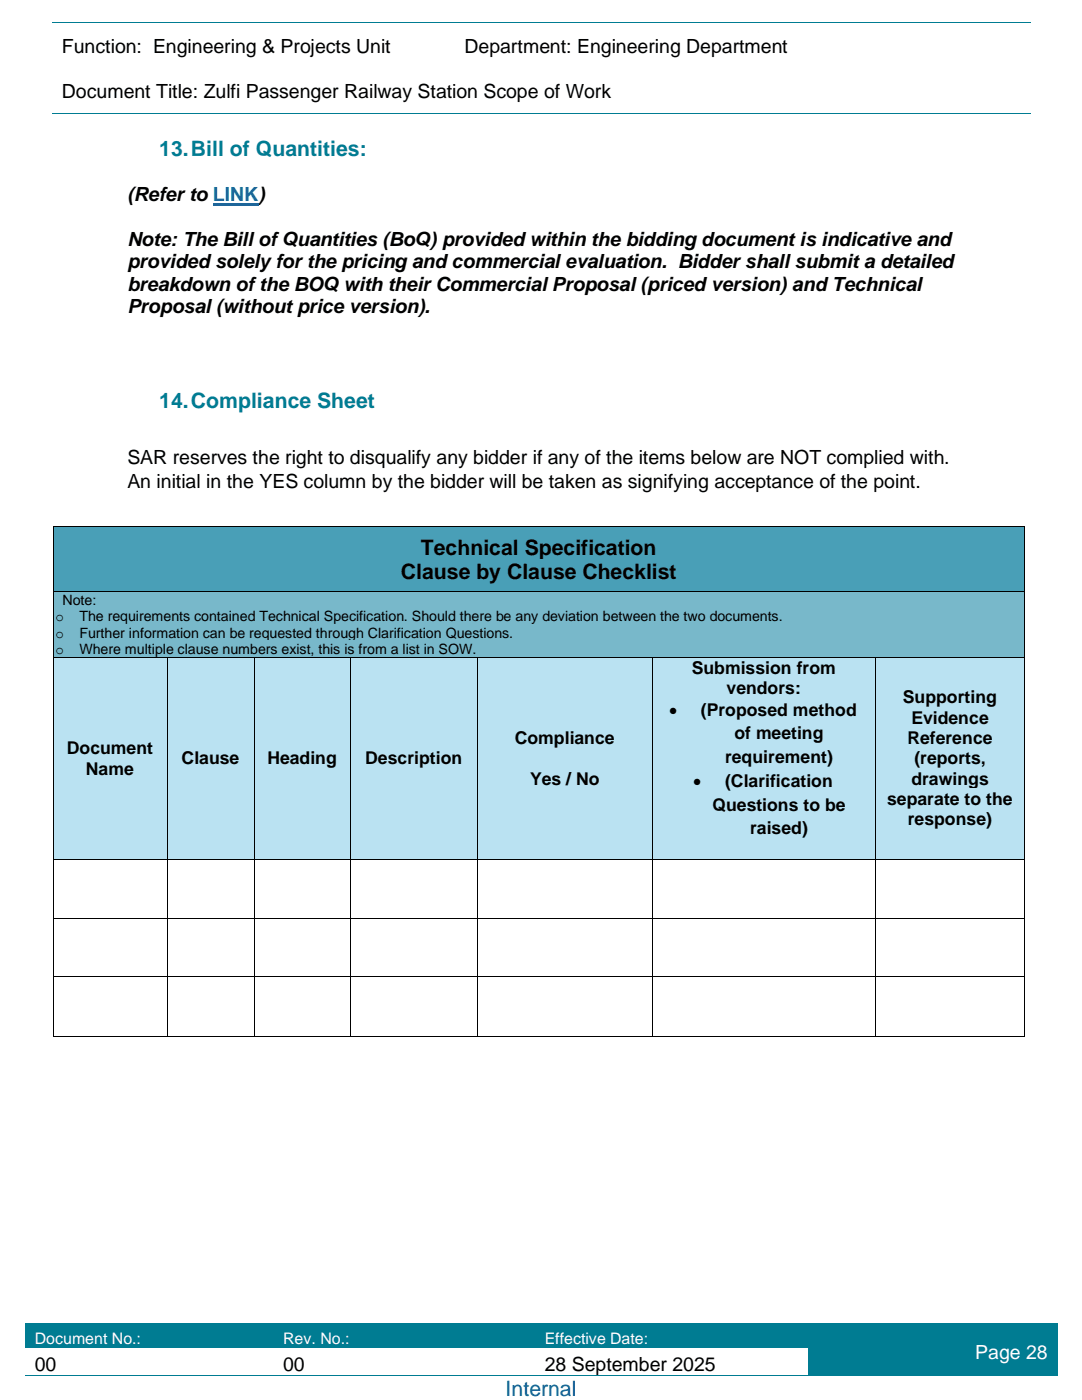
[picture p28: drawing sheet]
<svg xmlns="http://www.w3.org/2000/svg" width="216mm" height="279mm" viewBox="0 0 216 279" stroke-linecap="round" stroke-linejoin="round" font-family="sans-serif">
<defs><g id="words">
<g font-size="4.2" fill="#007c92">
<text x="31.8" y="31.2">13.Bill of Quantities:</text>
<text x="31.8" y="81.4">14.Compliance Sheet</text>
</g>
<g font-size="4.2">
<text x="84" y="110.7">Technical Specification</text>
<text x="80" y="115.5">Clause by Clause Checklist</text>
</g>
<text font-size="4.2" fill="#085393" x="100.9" y="278.6">Internal</text>
<g font-size="3.9">
<text x="12.4" y="10.5">Function: Engineering &amp; Projects Unit</text>
<text x="92.7" y="10.5">Department: Engineering Department</text>
<text x="12.4" y="19.5">Document Title: Zulfi Passenger Railway Station Scope of Work</text>
<text x="25.4" y="40.2">(Refer to LINK)</text>
<text x="25.4" y="49.1">Note: The Bill of Quantities (BoQ) provided within the bidding document is indicative and</text>
<text x="25.4" y="53.6">provided solely for the pricing and commercial evaluation. Bidder shall submit a detailed</text>
<text x="25.4" y="58">breakdown of the BOQ with their Commercial Proposal (priced version) and Technical</text>
<text x="25.4" y="62.5">Proposal (without price version).</text>
<text x="25.4" y="92.6">SAR reserves the right to disqualify any bidder if any of the items below are NOT complied with.</text>
<text x="25.4" y="97.3">An initial in the YES column by the bidder will be taken as signifying acceptance of the point.</text>
<text x="6.9" y="273.6">00</text>
<text x="56.5" y="273.6">00</text>
<text x="108.7" y="273.6">28 September 2025</text>
</g>
<text font-size="3.9" fill="#fff" x="194.6" y="271.2">Page 28</text>
<g font-size="3.5">
<text x="138" y="134.5">Submission from</text>
<text x="133.5" y="142.9">•</text>
<text x="139.9" y="142.9">(Proposed method</text>
<text x="145" y="138.6">vendors:</text>
<text x="180.2" y="140.4">Supporting</text>
<text x="102.7" y="148.5">Compliance</text>
<text x="146.5" y="147.5">of meeting</text>
<text x="181.1" y="148.5">Reference</text>
<text x="181.9" y="144.4">Evidence</text>
<text x="13.3" y="150.5">Document</text>
<text x="17.1" y="154.6">Name</text>
<text x="36.2" y="152.6">Clause</text>
<text x="53.3" y="152.6">Heading</text>
<text x="72.9" y="152.6">Description</text>
<text x="144.7" y="152.2">requirement)</text>
<text x="182.4" y="152.6">(reports,</text>
<text x="105.8" y="156.6">Yes / No</text>
<text x="138.3" y="157.1">•</text>
<text x="142.1" y="161.8">Questions to be</text>
<text x="144.7" y="157.1">(Clarification</text>
<text x="177" y="160.7">separate to the</text>
<text x="181.9" y="156.6">drawings</text>
<text x="149.7" y="166.4">raised)</text>
<text x="181.1" y="164.7">response)</text>
</g>
<g font-size="3.2" fill="#fff">
<text x="6.9" y="268.2">Document No.:</text>
<text x="56.5" y="268.2">Rev. No.:</text>
<text x="108.7" y="268.2">Effective Date:</text>
</g>
<g font-size="2.8">
<text x="11.1" y="124">o</text>
<text x="12.5" y="120.7">Note:</text>
<text x="15.8" y="124">The requirements contained Technical Specification. Should there be any deviation between the two documents.</text>
<text x="11.1" y="127.2">o</text>
<text x="11.1" y="130.4">o</text>
<text x="15.8" y="127.2">Further information can be requested through Clarification Questions.</text>
<text x="15.8" y="130.4">Where multiple clause numbers exist, this is from a list in SOW.</text>
</g>
</g></defs>
<path d="M10.5 4.5h80.3" fill="none" stroke="#007c92" stroke-width=".2"/>
<path d="M90.8 4.4h.1v.2h-.1z" fill-rule="evenodd" fill="#007c92"/>
<path d="M90.9 4.5h81.7" fill="none" stroke="#007c92" stroke-width=".2"/>
<path d="M172.6 4.4h.2v.2h-.2z" fill-rule="evenodd" fill="#007c92"/>
<path d="M172.8 4.5h32.8M10.5 22.6h162.1" fill="none" stroke="#007c92" stroke-width=".2"/>
<path d="M172.6 22.6h.2v.1h-.2z" fill-rule="evenodd" fill="#007c92"/>
<path d="M172.8 22.6h32.8" fill="none" stroke="#007c92" stroke-width=".2"/>
<g fill="#007c92">
<path d="M5 264.2h49.6v4.7h-49.6z" fill-rule="evenodd"/>
<path d="M6.9 265.3h45.8v3.6h-45.8z" fill-rule="evenodd"/>
<path d="M54.6 264.2h52.2v4.7h-52.2z" fill-rule="evenodd"/>
<path d="M56.5 265.3h48.4v3.6h-48.4z" fill-rule="evenodd"/>
<path d="M106.8 264.2h54.4v4.7h-54.4z" fill-rule="evenodd"/>
<path d="M108.7 265.3h50.6v3.6h-50.6z" fill-rule="evenodd"/>
<path d="M161.2 264.2h49.8v10.2h-49.8z" fill-rule="evenodd"/>
<path d="M163.1 267.6h46v4.5h-46z" fill-rule="evenodd"/>
</g>
<path d="M5 264.2h49.6" fill="none" stroke="#007c92" stroke-width=".2"/>
<g fill="#007c92">
<path d="M5 264.3h49.6v1h-49.6z" fill-rule="evenodd"/>
<path d="M54.6 264.3h.1v1h-.1z" fill-rule="evenodd"/>
<path d="M54.6 264.1h.1v.2h-.1z" fill-rule="evenodd"/>
</g>
<path d="M54.7 264.2h52.1" fill="none" stroke="#007c92" stroke-width=".2"/>
<g fill="#007c92">
<path d="M54.7 264.3h52.1v1h-52.1z" fill-rule="evenodd"/>
<path d="M106.8 264.3h.2v1h-.2z" fill-rule="evenodd"/>
<path d="M106.8 264.1h.2v.2h-.2z" fill-rule="evenodd"/>
</g>
<path d="M107 264.2h54.2" fill="none" stroke="#007c92" stroke-width=".2"/>
<g fill="#007c92">
<path d="M107 264.3h54.2v1h-54.2z" fill-rule="evenodd"/>
<path d="M161.2 264.3h.2v1h-.2z" fill-rule="evenodd"/>
<path d="M161.2 264.1h.2v.2h-.2z" fill-rule="evenodd"/>
</g>
<path d="M161.4 264.2h49.6" fill="none" stroke="#007c92" stroke-width=".2"/>
<path d="M161.4 264.3h49.6v1h-49.6z" fill-rule="evenodd" fill="#007c92"/>
<path d="M5 274.5h49.6" fill="none" stroke="#007c92" stroke-width=".2"/>
<path d="M54.6 274.4h.1v.2h-.1z" fill-rule="evenodd" fill="#007c92"/>
<path d="M54.7 274.5h52.1" fill="none" stroke="#007c92" stroke-width=".2"/>
<path d="M106.8 274.4h.2v.2h-.2z" fill-rule="evenodd" fill="#007c92"/>
<path d="M107 274.5h54.2" fill="none" stroke="#007c92" stroke-width=".2"/>
<path d="M161.2 274.4h.2v.2h-.2z" fill-rule="evenodd" fill="#007c92"/>
<path d="M161.4 274.5h49.6" fill="none" stroke="#007c92" stroke-width=".2"/>
<path d="M42.5 40.8h9" fill="none" stroke="#0563c1" stroke-width=".42"/>
<g fill="#499fb7">
<path d="M10.7 105.3h193.6v12.6h-193.6z" fill-rule="evenodd"/>
<path d="M12.5 106.7h190v4.9h-190z" fill-rule="evenodd"/>
<path d="M12.5 111.6h190v4.8h-190z" fill-rule="evenodd"/>
</g>
<g fill="#000">
<path d="M10.5 105.1h.2v.2h-.2z" fill-rule="evenodd"/>
<path d="M10.5 105.1h.2v.2h-.2z" fill-rule="evenodd"/>
<path d="M204.3 105.1h.2v.2h-.2z" fill-rule="evenodd"/>
<path d="M204.3 105.1h.2v.2h-.2z" fill-rule="evenodd"/>
</g>
<path d="M10.6 105.3v12.6M10.7 105.2h193.6M204.4 105.3v12.6" fill="none" stroke="#000" stroke-width=".2"/>
<g fill="#78b8ca">
<path d="M10.7 118.1h193.6v12.9h-193.6z" fill-rule="evenodd"/>
<path d="M12.5 118.1h190v3.2h-190z" fill-rule="evenodd"/>
<path d="M12.5 121.3h190v3.3h-190z" fill-rule="evenodd"/>
<path d="M12.5 124.6h190v3.2h-190z" fill-rule="evenodd"/>
<path d="M12.5 127.8h190v3.2h-190z" fill-rule="evenodd"/>
</g>
<g fill="#000">
<path d="M10.5 117.9h.2v.1h-.2z" fill-rule="evenodd"/>
<path d="M204.3 117.9h.2v.1h-.2z" fill-rule="evenodd"/>
</g>
<path d="M10.6 118v13M10.7 118h193.6M204.4 118v13" fill="none" stroke="#000" stroke-width=".2"/>
<g fill="#bae2f2">
<path d="M10.7 131.2h22.5v40.1h-22.5z" fill-rule="evenodd"/>
<path d="M12.5 147.2h18.9v4.1h-18.9z" fill-rule="evenodd"/>
<path d="M12.5 151.3h18.9v4h-18.9z" fill-rule="evenodd"/>
<path d="M33.5 131.2h17.2v40.1h-17.2z" fill-rule="evenodd"/>
<path d="M35.2 149.2h13.7v4.1h-13.7z" fill-rule="evenodd"/>
<path d="M50.9 131.2h18.9v40.1h-18.9z" fill-rule="evenodd"/>
<path d="M52.7 149.2h15.3v4.1h-15.3z" fill-rule="evenodd"/>
<path d="M70 131.2h25.2v40.1h-25.2z" fill-rule="evenodd"/>
<path d="M71.8 149.2h21.6v4.1h-21.6z" fill-rule="evenodd"/>
<path d="M95.4 131.2h34.7v40.1h-34.7z" fill-rule="evenodd"/>
<path d="M97.2 145.2h31.1v4h-31.1z" fill-rule="evenodd"/>
<path d="M97.2 149.2h31.1v4.1h-31.1z" fill-rule="evenodd"/>
<path d="M97.2 153.3h31.1v4.1h-31.1z" fill-rule="evenodd"/>
<path d="M130.3 131.2h44.3v40.1h-44.3z" fill-rule="evenodd"/>
<path d="M132.1 131.2h40.7v4.1h-40.7z" fill-rule="evenodd"/>
<path d="M132.1 135.3h40.7v4h-40.7z" fill-rule="evenodd"/>
<path d="M132.1 139.3h40.7v4.9h-40.7z" fill-rule="evenodd"/>
<path d="M132.1 144.2h40.7v4.7h-40.7z" fill-rule="evenodd"/>
<path d="M132.1 148.9h40.7v4.7h-40.7z" fill-rule="evenodd"/>
<path d="M132.1 153.6h40.7v4.9h-40.7z" fill-rule="evenodd"/>
<path d="M132.1 158.5h40.7v4.6h-40.7z" fill-rule="evenodd"/>
<path d="M132.1 163.1h40.7v8.2h-40.7z" fill-rule="evenodd"/>
<path d="M174.8 131.2h29.5v40.1h-29.5z" fill-rule="evenodd"/>
<path d="M176.6 137.1h25.9v4.1h-25.9z" fill-rule="evenodd"/>
<path d="M176.6 141.2h25.9v4h-25.9z" fill-rule="evenodd"/>
<path d="M176.6 145.2h25.9v4h-25.9z" fill-rule="evenodd"/>
<path d="M176.6 149.2h25.9v4.1h-25.9z" fill-rule="evenodd"/>
<path d="M176.6 153.3h25.9v4.1h-25.9z" fill-rule="evenodd"/>
<path d="M176.6 157.4h25.9v4h-25.9z" fill-rule="evenodd"/>
<path d="M176.6 161.4h25.9v4.1h-25.9z" fill-rule="evenodd"/>
</g>
<g fill="#000">
<path d="M10.5 131h.2v.2h-.2z" fill-rule="evenodd"/>
<path d="M33.3 131h.2v.2h-.2z" fill-rule="evenodd"/>
<path d="M50.7 131h.2v.2h-.2z" fill-rule="evenodd"/>
<path d="M69.8 131h.2v.2h-.2z" fill-rule="evenodd"/>
<path d="M95.2 131h.2v.2h-.2z" fill-rule="evenodd"/>
<path d="M130.1 131h.2v.2h-.2z" fill-rule="evenodd"/>
<path d="M174.6 131h.2v.2h-.2z" fill-rule="evenodd"/>
<path d="M204.3 131h.2v.2h-.2z" fill-rule="evenodd"/>
<path d="M10.5 171.3h.2v.2h-.2z" fill-rule="evenodd"/>
<path d="M33.3 171.3h.2v.2h-.2z" fill-rule="evenodd"/>
<path d="M50.7 171.3h.2v.2h-.2z" fill-rule="evenodd"/>
<path d="M69.8 171.3h.2v.2h-.2z" fill-rule="evenodd"/>
<path d="M95.2 171.3h.2v.2h-.2z" fill-rule="evenodd"/>
<path d="M130.1 171.3h.2v.2h-.2z" fill-rule="evenodd"/>
<path d="M174.6 171.3h.2v.2h-.2z" fill-rule="evenodd"/>
<path d="M204.3 171.3h.2v.2h-.2z" fill-rule="evenodd"/>
<path d="M10.5 183.3h.2v.2h-.2z" fill-rule="evenodd"/>
<path d="M10.5 194.8h.2v.1h-.2z" fill-rule="evenodd"/>
<path d="M33.3 183.3h.2v.2h-.2z" fill-rule="evenodd"/>
<path d="M33.3 194.8h.2v.1h-.2z" fill-rule="evenodd"/>
<path d="M50.7 183.3h.2v.2h-.2z" fill-rule="evenodd"/>
<path d="M50.7 194.8h.2v.1h-.2z" fill-rule="evenodd"/>
<path d="M69.8 183.3h.2v.2h-.2z" fill-rule="evenodd"/>
<path d="M69.8 194.8h.2v.1h-.2z" fill-rule="evenodd"/>
<path d="M95.2 183.3h.2v.2h-.2z" fill-rule="evenodd"/>
<path d="M95.2 194.8h.2v.1h-.2z" fill-rule="evenodd"/>
<path d="M130.1 183.3h.2v.2h-.2z" fill-rule="evenodd"/>
<path d="M130.1 194.8h.2v.1h-.2z" fill-rule="evenodd"/>
<path d="M174.6 183.3h.2v.2h-.2z" fill-rule="evenodd"/>
<path d="M174.6 194.8h.2v.1h-.2z" fill-rule="evenodd"/>
<path d="M204.3 183.3h.2v.2h-.2z" fill-rule="evenodd"/>
<path d="M204.3 194.8h.2v.1h-.2z" fill-rule="evenodd"/>
<path d="M10.5 206.7h.2v.2h-.2z" fill-rule="evenodd"/>
<path d="M10.5 206.7h.2v.2h-.2z" fill-rule="evenodd"/>
<path d="M33.3 206.7h.2v.2h-.2z" fill-rule="evenodd"/>
<path d="M50.7 206.7h.2v.2h-.2z" fill-rule="evenodd"/>
<path d="M69.8 206.7h.2v.2h-.2z" fill-rule="evenodd"/>
<path d="M95.2 206.7h.2v.2h-.2z" fill-rule="evenodd"/>
<path d="M130.1 206.7h.2v.2h-.2z" fill-rule="evenodd"/>
<path d="M174.6 206.7h.2v.2h-.2z" fill-rule="evenodd"/>
<path d="M204.3 206.7h.2v.2h-.2z" fill-rule="evenodd"/>
<path d="M204.3 206.7h.2v.2h-.2z" fill-rule="evenodd"/>
</g>
<g fill="none" stroke="#000" stroke-width=".2">
<path d="M10.6 131.2v40.1M10.7 131.1h22.6M33.4 131.2v40.1M33.5 131.1h17.2M50.8 131.2v40.1M50.9 131.1h18.9M69.9 131.2v40.1M70 131.1h25.2M95.3 131.2v40.1M95.4 131.1h34.7M130.2 131.2v40.1M130.3 131.1h44.3"/>
<path d="M174.7 131.2v40.1M174.8 131.1h29.5M204.4 131.2v40.1M10.6 171.5v11.8M10.7 171.4h22.6M33.4 171.5v11.8M33.5 171.4h17.2M50.8 171.5v11.8M50.9 171.4h18.9M69.9 171.5v11.8M70 171.4h25.2M95.3 171.5v11.8"/>
<path d="M95.4 171.4h34.7M130.2 171.5v11.8M130.3 171.4h44.3M174.7 171.5v11.8M174.8 171.4h29.5M204.4 171.5v11.8M10.6 183.5v11.3M10.6 194.9v11.8M10.7 183.4h22.6M10.7 194.8h22.6M33.4 183.5v11.3M33.4 194.9v11.8"/>
<path d="M33.5 183.4h17.2M33.5 194.8h17.2M50.8 183.5v11.3M50.8 194.9v11.8M50.9 183.4h18.9M50.9 194.8h18.9M69.9 183.5v11.3M69.9 194.9v11.8M70 183.4h25.2M70 194.8h25.2M95.3 183.5v11.3M95.3 194.9v11.8"/>
<path d="M95.4 183.4h34.7M95.4 194.8h34.7M130.2 183.5v11.3M130.2 194.9v11.8M130.3 183.4h44.3M130.3 194.8h44.3M174.7 183.5v11.3M174.7 194.9v11.8M174.8 183.4h29.5M174.8 194.8h29.5M204.4 183.5v11.3M204.4 194.9v11.8"/>
<path d="M10.7 206.8h22.6M33.5 206.8h17.2M50.9 206.8h18.9M70 206.8h25.2M95.4 206.8h34.7M130.3 206.8h44.3M174.8 206.8h29.5"/>
</g>
<use href="#words"/>
</svg>
